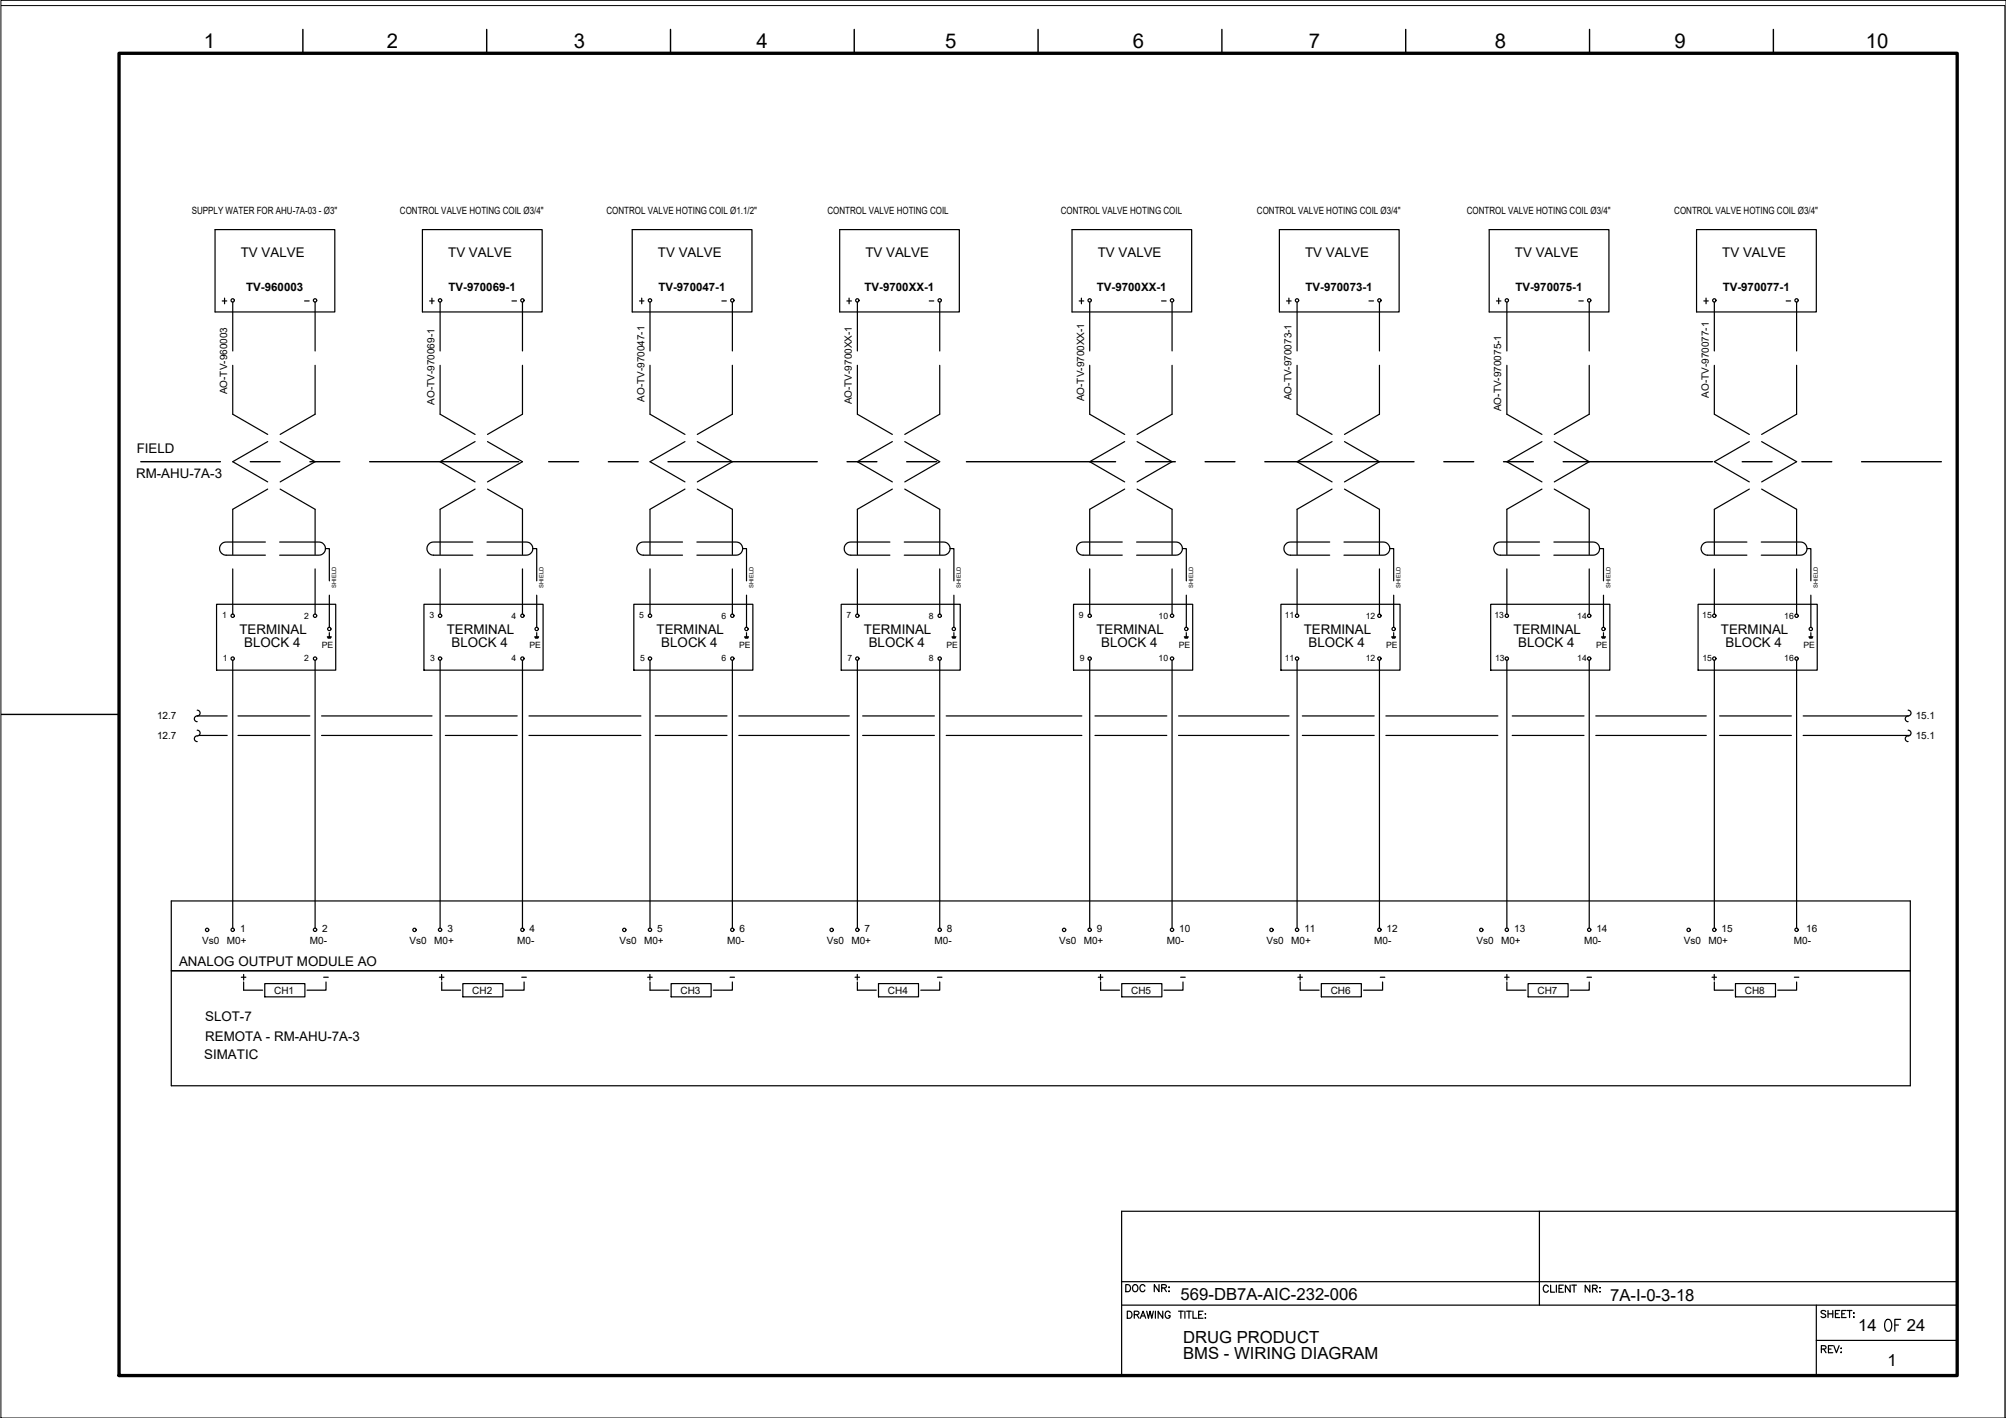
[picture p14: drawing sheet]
<svg xmlns="http://www.w3.org/2000/svg" width="420mm" height="297mm" viewBox="0 0 420 297" stroke-linecap="round" stroke-linejoin="round" font-family="sans-serif">
<defs><g id="words">
<text font-size="5.7" x="393.7" y="280.1">OF</text>
<g font-size="4.4">
<text x="234.9" y="271.6">DOC NR:</text>
<text x="380.6" y="284.7">REV:</text>
</g>
<g font-size="4.3">
<text x="42.7" y="10.1">1</text>
<text x="81" y="10.1">2</text>
<text x="120.2" y="10.1">3</text>
<text x="158.5" y="10.1">4</text>
<text x="198" y="10.1">5</text>
<text x="237.3" y="10.1">6</text>
<text x="274.2" y="10.1">7</text>
<text x="313.1" y="10.1">8</text>
<text x="350.7" y="10.1">9</text>
<text x="390.8" y="10.1">10</text>
</g>
<g font-size="4">
<text x="45.5" y="64.9">+</text>
<text x="133" y="64.9">+</text>
<text x="176.4" y="64.9">+</text>
<text x="225.1" y="64.9">+</text>
<text x="268.5" y="64.9">+</text>
<text x="312.6" y="64.9">+</text>
<text x="91" y="206.4">+</text>
<text x="134.8" y="206.4">+</text>
<text x="178.2" y="206.4">+</text>
<text x="270.9" y="206.4">+</text>
<text x="357.7" y="206.4">+</text>
</g>
<g font-size="3.5">
<text x="247.3" y="272.4">569-DB7A-AIC-232-006</text>
<text x="337.3" y="272.5">7A-I-0-3-18</text>
<text x="247.8" y="281.2">DRUG PRODUCT</text>
<text x="389.2" y="278.8">14</text>
<text x="399.4" y="278.8">24</text>
<text x="247.8" y="284.8">BMS - WIRING DIAGRAM</text>
<text x="395.4" y="286.1">1</text>
</g>
<g font-size="2.8">
<text x="50.4" y="53.9">TV VALVE</text>
<text x="93.9" y="53.9">TV VALVE</text>
<text x="137.8" y="53.9">TV VALVE</text>
<text x="181.3" y="53.9">TV VALVE</text>
<text x="229.9" y="53.9">TV VALVE</text>
<text x="273.4" y="53.9">TV VALVE</text>
<text x="317.3" y="53.9">TV VALVE</text>
<text x="360.7" y="53.9">TV VALVE</text>
<text x="28.6" y="95">FIELD</text>
<text x="28.5" y="100.1">RM-AHU-7A-3</text>
<text x="50.1" y="132.7">TERMINAL</text>
<text x="51.1" y="135.6">BLOCK 4</text>
<text x="93.6" y="132.7">TERMINAL</text>
<text x="94.6" y="135.6">BLOCK 4</text>
<text x="137.5" y="132.7">TERMINAL</text>
<text x="138.5" y="135.6">BLOCK 4</text>
<text x="181" y="132.7">TERMINAL</text>
<text x="181.9" y="135.6">BLOCK 4</text>
<text x="229.6" y="132.7">TERMINAL</text>
<text x="230.6" y="135.6">BLOCK 4</text>
<text x="273.1" y="132.7">TERMINAL</text>
<text x="274.1" y="135.6">BLOCK 4</text>
<text x="317" y="132.7">TERMINAL</text>
<text x="318" y="135.6">BLOCK 4</text>
<text x="360.4" y="132.7">TERMINAL</text>
<text x="361.4" y="135.6">BLOCK 4</text>
<text x="37.5" y="202.4">ANALOG OUTPUT MODULE AO</text>
<text x="43" y="213.8">SLOT-7</text>
<text x="42.8" y="221.9">SIMATIC</text>
<text x="43" y="218">REMOTA - RM-AHU-7A-3</text>
</g>
<g font-size="2.6">
<text x="62.8" y="64.2">-</text>
<text x="106.2" y="64.2">-</text>
<text x="150.3" y="64.2">-</text>
<text x="193.7" y="64.2">-</text>
<text x="242.4" y="64.2">-</text>
<text x="285.8" y="64.2">-</text>
<text x="329.8" y="64.2">-</text>
<text x="373.2" y="64.2">-</text>
<text x="67" y="206">-</text>
<text x="108.3" y="206">-</text>
<text x="152" y="206">-</text>
<text x="195.4" y="206">-</text>
<text x="246.2" y="206">-</text>
<text x="288.2" y="206">-</text>
<text x="331.6" y="206">-</text>
<text x="375" y="206">-</text>
</g>
<g font-size="2.4">
<text x="51.6" y="60.9">TV-960003</text>
<text x="94" y="60.9">TV-970069-1</text>
<text x="137.9" y="60.9">TV-970047-1</text>
<text x="181.1" y="60.9">TV-9700XX-1</text>
<text x="229.7" y="60.9">TV-9700XX-1</text>
<text x="273.5" y="60.9">TV-970073-1</text>
<text x="317.4" y="60.9">TV-970075-1</text>
<text x="360.8" y="60.9">TV-970077-1</text>
</g>
<g font-size="2.1">
<text x="40.2" y="44.8">SUPPLY WATER FOR AHU-7A-03 - Ø3&quot;</text>
<text x="83.8" y="44.8">CONTROL VALVE HOTING COIL Ø3/4&quot;</text>
<text x="127" y="44.8">CONTROL VALVE HOTING COIL Ø1.1/2&quot;</text>
<text x="173.3" y="44.8">CONTROL VALVE HOTING COIL</text>
<text x="222.2" y="44.8">CONTROL VALVE HOTING COIL</text>
<text x="263.3" y="44.8">CONTROL VALVE HOTING COIL Ø3/4&quot;</text>
<text x="307.2" y="44.8">CONTROL VALVE HOTING COIL Ø3/4&quot;</text>
<text x="350.7" y="44.8">CONTROL VALVE HOTING COIL Ø3/4&quot;</text>
<text x="47.6" y="82.6" transform="rotate(-90 47.6 82.6)">AO-TV-960003</text>
<text x="270.5" y="83.8" transform="rotate(-90 270.5 83.8)">AO-TV-970073-1</text>
<text x="357.9" y="83.4" transform="rotate(-90 357.9 83.4)">AO-TV-970077-1</text>
<text x="91" y="84.8" transform="rotate(-90 91 84.8)">AO-TV-970069-1</text>
<text x="135" y="84.2" transform="rotate(-90 135 84.2)">AO-TV-970047-1</text>
<text x="178.4" y="84.7" transform="rotate(-90 178.4 84.7)">AO-TV-9700XX-1</text>
<text x="227.1" y="84.1" transform="rotate(-90 227.1 84.1)">AO-TV-9700XX-1</text>
<text x="314.5" y="86.1" transform="rotate(-90 314.5 86.1)">AO-TV-970075-1</text>
<text x="32.9" y="150.5">12.7</text>
<text x="32.9" y="154.7">12.7</text>
<text x="401.3" y="150.5">15.1</text>
<text x="401.3" y="154.7">15.1</text>
<text x="42.4" y="197.8">Vs0</text>
<text x="47.5" y="197.8">M0+</text>
<text x="50.3" y="195.2">1</text>
<text x="64.9" y="197.8">M0-</text>
<text x="67.5" y="195.2">2</text>
<text x="85.8" y="197.8">Vs0</text>
<text x="91" y="197.8">M0+</text>
<text x="93.7" y="195.2">3</text>
<text x="108.4" y="197.8">M0-</text>
<text x="110.9" y="195.2">4</text>
<text x="129.7" y="197.8">Vs0</text>
<text x="134.9" y="197.8">M0+</text>
<text x="137.6" y="195.2">5</text>
<text x="152.3" y="197.8">M0-</text>
<text x="154.9" y="195.2">6</text>
<text x="173.2" y="197.8">Vs0</text>
<text x="178.3" y="197.8">M0+</text>
<text x="181.1" y="195.2">7</text>
<text x="195.7" y="197.8">M0-</text>
<text x="198.3" y="195.2">8</text>
<text x="221.8" y="197.8">Vs0</text>
<text x="227" y="197.8">M0+</text>
<text x="229.8" y="195.2">9</text>
<text x="244.4" y="197.8">M0-</text>
<text x="247" y="195.2">10</text>
<text x="265.3" y="197.8">Vs0</text>
<text x="270.4" y="197.8">M0+</text>
<text x="273.2" y="195.2">11</text>
<text x="287.8" y="197.8">M0-</text>
<text x="290.4" y="195.2">12</text>
<text x="309.2" y="197.8">Vs0</text>
<text x="314.4" y="197.8">M0+</text>
<text x="317.1" y="195.2">13</text>
<text x="331.8" y="197.8">M0-</text>
<text x="334.4" y="195.2">14</text>
<text x="352.7" y="197.8">Vs0</text>
<text x="357.8" y="197.8">M0+</text>
<text x="360.6" y="195.2">15</text>
<text x="375.7" y="197.8">M0-</text>
<text x="378.3" y="195.2">16</text>
<text x="57.4" y="208.2">CH1</text>
<text x="98.9" y="208.2">CH2</text>
<text x="142.5" y="208.2">CH3</text>
<text x="186" y="208.2">CH4</text>
<text x="236.9" y="208.2">CH5</text>
<text x="278.7" y="208.2">CH6</text>
<text x="322" y="208.2">CH7</text>
<text x="365.5" y="208.2">CH8</text>
</g>
<g font-size="1.8">
<text x="46.5" y="129.5">1</text>
<text x="63.7" y="129.6">2</text>
<text x="90" y="129.5">3</text>
<text x="107.1" y="129.6">4</text>
<text x="133.9" y="129.5">5</text>
<text x="151.1" y="129.6">6</text>
<text x="177.3" y="129.5">7</text>
<text x="194.5" y="129.6">8</text>
<text x="226" y="129.5">9</text>
<text x="242.7" y="129.6">10</text>
<text x="269.1" y="129.5">11</text>
<text x="286.1" y="129.6">12</text>
<text x="313" y="129.5">13</text>
<text x="330.4" y="129.6">14</text>
<text x="356.5" y="129.5">15</text>
<text x="373.7" y="129.6">16</text>
<text x="67.4" y="135.7">PE</text>
<text x="110.9" y="135.7">PE</text>
<text x="154.8" y="135.7">PE</text>
<text x="198.2" y="135.7">PE</text>
<text x="246.9" y="135.7">PE</text>
<text x="290.3" y="135.7">PE</text>
<text x="334.3" y="135.7">PE</text>
<text x="377.7" y="135.7">PE</text>
<text x="46.7" y="138.4">1</text>
<text x="63.7" y="138.5">2</text>
<text x="90.1" y="138.4">3</text>
<text x="107.1" y="138.5">4</text>
<text x="134.1" y="138.4">5</text>
<text x="151.1" y="138.5">6</text>
<text x="177.5" y="138.4">7</text>
<text x="194.5" y="138.5">8</text>
<text x="226.2" y="138.4">9</text>
<text x="242.7" y="138.5">10</text>
<text x="269.1" y="138.4">11</text>
<text x="286.1" y="138.5">12</text>
<text x="313.1" y="138.4">13</text>
<text x="330.4" y="138.5">14</text>
<text x="356.6" y="138.4">15</text>
<text x="373.7" y="138.5">16</text>
</g>
<g font-size="1.2">
<text x="70.4" y="123.1" transform="rotate(-90 70.4 123.1)">SHIELD</text>
<text x="113.9" y="123.1" transform="rotate(-90 113.9 123.1)">SHIELD</text>
<text x="157.8" y="123.1" transform="rotate(-90 157.8 123.1)">SHIELD</text>
<text x="201.2" y="123.1" transform="rotate(-90 201.2 123.1)">SHIELD</text>
<text x="249.9" y="123.1" transform="rotate(-90 249.9 123.1)">SHIELD</text>
<text x="293.3" y="123.1" transform="rotate(-90 293.3 123.1)">SHIELD</text>
<text x="337.3" y="123.1" transform="rotate(-90 337.3 123.1)">SHIELD</text>
<text x="380.7" y="123.1" transform="rotate(-90 380.7 123.1)">SHIELD</text>
</g>
</g></defs>
<!-- layer: G-TTLB-TTLB -->
<path d="M24.9 11.2h385v276.9h-385z" fill="none" stroke="#000" stroke-width=".7"/>
<!-- layer: G-TTLB-OTLN -->
<path d="M.2 1.2h419.7v295.8" fill="none" stroke="#000" stroke-width=".21"/>
<!-- layer: G-TTLB-INDX -->
<path d="M63.4 6.2v5M101.9 6.2v5M140.4 6.2v5M178.9 6.2v5M217.4 6.2v5M255.9 6.2v5M294.4 6.2v5M332.9 6.2v5M371.4 6.2v5M.2 149.7h24.7" fill="none" stroke="#000" stroke-width=".3"/>
<!-- layer: LGSP IA4$0$LG_PLOT -->
<path d="M322.4 253.7v19.7M234.9 268.5h175M234.9 273.4h175M380.4 273.4v14.7M234.9 288.1h175M380.4 280.8h29.5" fill="none" stroke="#000" stroke-width=".25"/>
<!-- layer: LG_PLOT -->
<g fill="none" stroke="#000" stroke-width=".25">
<path d="M409.9 253.7h-175v34.4M236.1 274.7h.5a.8 .8 0 0 1 .5 .7 .8 .8 0 0 1-.5 .7h-.5zM237.6 275.4l.8-.1 .2-.3-.4-.3h-.6v1.4M238.1 275.4l.5 .7M238.8 276.1l.6-1.4 .6 1.4M239.1 275.7h.7M240.2 274.7l.3 1.4 .4-1.4 .3 1.4 .4-1.4M242 274.7v1.4M243.5 274.7v1.4l-.9-1.4v1.4M245.1 275a.53 .53 0 0 0-.6-.3 .53 .53 0 0 0-.4 .5v.4a.52 .52 0 0 0 .5 .6 .52 .52 0 0 0 .5-.6h-.3M246.8 274.7h1M247.3 274.7v1.4"/>
<path d="M248.2 274.7v1.4M248.5 274.7h1M249 274.7v1.4M249.9 274.7v1.4h.8M251.1 275.4h.5M252 274.7h-.9v1.4h.9M252.4 275.2h.1zM252.4 276.1h.1zM324.3 269.6a.54 .54 0 0 0-.6-.4 .54 .54 0 0 0-.5 .6 .61 .61 0 0 0 .2 .8 .61 .61 0 0 0 .8-.1l.1-.2M324.8 269.2v1.5h.8M326 269.2v1.5M326.5 269.9h.6"/>
<path d="M327.4 269.2h-.9v1.5h.9M328.9 269.2v1.5l-1-1.5v1.5M329.2 269.2h1M329.7 269.2v1.5M333 269.2v1.5l-1-1.5v1.5M333.6 269.9l.8-.1 .1-.4-.9-.2v1.5M334.1 269.9l.4 .8M335 269.8h.2zM335.1 270.5v.2zM382.4 274.7l-.4-.2-.6 .2 .2 .4 .7 .3 .1 .4a.64 .64 0 0 1-1 0M382.9 274.5v1.5M382.9 275.2h1"/>
<path d="M383.9 274.5v1.5M384.4 275.2h.6M385.3 274.5h-.9v1.5h.9M385.8 275.2h.5M386.7 274.5h-.9v1.5h.9M386.9 274.5h1M387.4 274.5v1.5M388.2 275.1h.2zM388.2 275.9h.2z"/>
</g>
<!-- layer: I_LIMIT_LINE -->
<g fill="none" stroke="#000" stroke-width=".3">
<path d="M29.5 96.7h16.7M52.4 96.7h6.3M64.9 96.7h6.3M77.4 96.7h31.3M114.9 96.7h6.3M127.4 96.7h6.3M139.9 96.7h31.3M177.4 96.7h6.3M189.9 96.7h6.3M202.4 96.7h31.3M239.9 96.7h6.3M252.4 96.7h6.3"/>
<path d="M264.9 96.7h31.3M302.4 96.7h6.3M314.9 96.7h6.3M327.4 96.7h31.3M364.9 96.7h6.3M377.4 96.7h6.3M389.9 96.7h16.7"/>
</g>
<!-- layer: 0 -->
<g fill="none" stroke="#000" stroke-width=".25">
<path d="M41.3 150h6.3M41.7 154.1h5.9M49.8 150h15.1M49.8 154.1h15.1M67.4 150h23.1M67.4 154.1h23.1M93.3 150h15M93.3 154.1h15M110.8 150h23.4M110.8 154.1h23.4M137.2 150h15.1M137.2 154.1h15.1"/>
<path d="M154.7 150h23.2M154.7 154.1h23.2M180.7 150h15M180.7 154.1h15M198.2 150h28.4M198.2 154.1h28.4M229.3 150h15.1M229.3 154.1h15.1M246.8 150h23.2M246.8 154.1h23.2M272.8 150h15M272.8 154.1h15"/>
<path d="M290.3 150h23.4M290.3 154.1h23.4M316.7 150h15.1M316.7 154.1h15.1M334.2 150h23.2M334.2 154.1h23.2M360.2 150h15M360.2 154.1h15M377.7 150h22M377.7 154.1h22.3M400.1 188.7v38.7"/>
</g>
<!-- layer: I_DATA -->
<g fill="none" stroke="#000" stroke-width=".25">
<path d="M45 48.1h25.1v17.2h-25.1zM88.5 48.1h25.1v17.2h-25.1zM132.4 48.1h25.1v17.2h-25.1zM175.9 48.1h25v17.2h-25zM224.5 48.1h25.1v17.2h-25.1zM268 48.1h25.1v17.2h-25.1zM311.9 48.1h25.1v17.2h-25.1zM355.3 48.1h25.1v17.2h-25.1zM90 63h.9M90.5 62.4v1.2M356.9 63h.9M357.3 62.4v1.2"/>
<path d="M45.4 126.6h24.9v13.8h-24.9zM68.6 133.4h.8M68.6 133.5h.7M68.7 133.7h.5M69 132.5v.9M88.8 126.6h24.9v13.8h-24.9zM112 133.4h.8M112.1 133.5h.7M112.1 133.7h.6M112.4 132.5v.9M132.8 126.6h24.9v13.8h-24.9zM156 133.4h.8"/>
<path d="M156 133.5h.7M156.1 133.7h.5M156.4 132.5v.9M176.2 126.6h24.9v13.8h-24.9zM199.4 133.4h.8M199.5 133.5h.6M199.5 133.7h.6M199.8 132.5v.9M224.9 126.6h24.9v13.8h-24.9zM248.1 133.4h.8M248.1 133.5h.7M248.2 133.7h.5"/>
<path d="M248.5 132.5v.9M268.3 126.6h24.9v13.8h-24.9zM291.5 133.4h.8M291.6 133.5h.6M291.6 133.7h.6M291.9 132.5v.9M312.2 126.6h25v13.8h-25zM335.4 133.4h.9M335.5 133.5h.7M335.6 133.7h.5M335.9 132.5v.9M355.7 126.6h24.9v13.8h-24.9z"/>
<path d="M378.9 133.4h.8M378.9 133.5h.7M379 133.7h.6M379.3 132.5v.9M400.1 188.7h-364.2v38.7h364.2M35.9 203.4h364.2M50.5 204.7h1M51 205.7v1.7h4M51 204.1v1.2M55.5 206h8.4v2.8h-8.4zM68.3 205.7v1.7h-4M92.5 207.4h4"/>
<path d="M96.9 206h8.4v2.8h-8.4zM109.8 205.7v1.7h-4M136.1 207.4h4M140.6 206h8.3v2.8h-8.3zM153.4 205.7v1.7h-4M179.6 207.4h3.9M184 206h8.4v2.8h-8.4zM196.8 205.7v1.7h-4M230 204.7h1M230.5 204.1v1.2M230.5 205.7v1.7h4M235 206h8.4v2.8h-8.4z"/>
<path d="M247.8 205.7v1.7h-4M272.3 207.4h4M276.8 206h8.3v2.8h-8.3zM289.6 205.7v1.7h-4M315.2 204.7h.9M315.6 205.7v1.7h4M315.6 204.1v1.2M320.1 206h8.3v2.8h-8.3zM332.9 205.7v1.7h-4M359.1 207.4h3.9M363.5 206h8.4v2.8h-8.4zM376.3 205.7v1.7h-4"/>
<circle cx="92.2" cy="62.9" r=".35"/>
<circle cx="359.1" cy="62.9" r=".35"/>
<circle cx="48.7" cy="138" r=".35"/>
<circle cx="48.7" cy="129" r=".35"/>
<circle cx="66" cy="129" r=".35"/>
<circle cx="66" cy="138" r=".35"/>
<circle cx="69" cy="131.8" r=".35"/>
<circle cx="92.2" cy="138" r=".35"/>
<circle cx="92.2" cy="129" r=".35"/>
<circle cx="109.4" cy="129" r=".35"/>
<circle cx="109.4" cy="138" r=".35"/>
<circle cx="112.4" cy="131.8" r=".35"/>
<circle cx="136.1" cy="138" r=".35"/>
<circle cx="136.1" cy="129" r=".35"/>
<circle cx="153.4" cy="138" r=".35"/>
<circle cx="153.4" cy="129" r=".35"/>
<circle cx="156.3" cy="131.8" r=".35"/>
<circle cx="179.6" cy="138" r=".35"/>
<circle cx="179.6" cy="129" r=".35"/>
<circle cx="196.8" cy="138" r=".35"/>
<circle cx="196.8" cy="129" r=".35"/>
<circle cx="199.8" cy="131.8" r=".35"/>
<circle cx="228.2" cy="129" r=".35"/>
<circle cx="228.2" cy="138" r=".35"/>
<circle cx="245.5" cy="138" r=".35"/>
<circle cx="245.5" cy="129" r=".35"/>
<circle cx="248.5" cy="131.8" r=".35"/>
<circle cx="271.7" cy="129" r=".35"/>
<circle cx="271.7" cy="138" r=".35"/>
<circle cx="288.9" cy="129" r=".35"/>
<circle cx="288.9" cy="138" r=".35"/>
<circle cx="291.9" cy="131.8" r=".35"/>
<circle cx="315.6" cy="138" r=".35"/>
<circle cx="315.6" cy="129" r=".35"/>
<circle cx="332.9" cy="138" r=".35"/>
<circle cx="332.9" cy="129" r=".35"/>
<circle cx="335.8" cy="131.8" r=".35"/>
<circle cx="359.1" cy="138" r=".35"/>
<circle cx="359.1" cy="129" r=".35"/>
<circle cx="376.3" cy="138" r=".35"/>
<circle cx="376.3" cy="129" r=".35"/>
<circle cx="379.3" cy="131.8" r=".35"/>
<circle cx="43.4" cy="194.8" r=".35"/>
<circle cx="48.7" cy="194.8" r=".35"/>
<circle cx="66" cy="194.8" r=".35"/>
<circle cx="86.8" cy="194.8" r=".35"/>
<circle cx="92.2" cy="194.8" r=".35"/>
<circle cx="109.4" cy="194.8" r=".35"/>
<circle cx="130.8" cy="194.8" r=".35"/>
<circle cx="136.1" cy="194.8" r=".35"/>
<circle cx="153.4" cy="194.8" r=".35"/>
<circle cx="174.2" cy="194.8" r=".35"/>
<circle cx="179.6" cy="194.8" r=".35"/>
<circle cx="196.8" cy="194.8" r=".35"/>
<circle cx="222.9" cy="194.8" r=".35"/>
<circle cx="228.2" cy="194.8" r=".35"/>
<circle cx="245.5" cy="194.8" r=".35"/>
<circle cx="266.3" cy="194.8" r=".35"/>
<circle cx="271.7" cy="194.8" r=".35"/>
<circle cx="288.9" cy="194.8" r=".35"/>
<circle cx="310.3" cy="194.8" r=".35"/>
<circle cx="315.6" cy="194.8" r=".35"/>
<circle cx="332.9" cy="194.8" r=".35"/>
<circle cx="353.7" cy="194.8" r=".35"/>
<circle cx="359.1" cy="194.8" r=".35"/>
<circle cx="376.3" cy="194.8" r=".35"/>
</g>
<!-- layer: I_TABS -->
<g fill="none" stroke="#000" stroke-width=".25">
<path d="M48.7 63.3v10.2M48.7 76.5v10.3l7.4 4.2M66 63.3v10.2M66 76.5v10.3l-7.3 4.2M92.2 63.3v10.2M92.2 76.5v10.3l7.3 4.2M109.4 63.3v10.2M109.4 76.5v10.3l-7.3 4.2M136.1 63.3v10.2M136.1 76.5v10.3l7.4 4.2M153.4 63.3v10.2M153.4 76.5v10.3l-7.3 4.2"/>
<path d="M179.6 63.3v10.2M179.6 76.5v10.3l7.3 4.2M196.8 63.3v10.2M196.8 76.5v10.3l-7.3 4.2M228.2 63.3v10.2M228.2 76.5v10.3l7.4 4.2M245.5 63.3v10.2M245.5 76.5v10.3l-7.3 4.2M271.7 63.3v10.2M271.7 76.5v10.3l7.3 4.2M288.9 63.3v10.2M288.9 76.5v10.3l-7.3 4.2"/>
<path d="M315.6 63.3v10.2M315.6 76.5v10.3l7.4 4.2M332.9 63.3v10.2M332.9 76.5v10.3l-7.4 4.2M359.1 63.3v10.2M359.1 76.5v10.3l7.3 4.2M376.3 63.3v10.2M376.3 76.5v10.3l-7.3 4.2M56.1 92.5l-7.4 4.2 7.4 4.3M58.7 92.5l7.3 4.2-7.3 4.3M99.5 92.5l-7.3 4.2 7.3 4.3M102.1 92.5l7.3 4.2-7.3 4.3"/>
<path d="M143.5 92.5l-7.4 4.2 7.4 4.3M146.1 92.5l7.3 4.2-7.3 4.3M186.9 92.5l-7.3 4.2 7.3 4.3M189.5 92.5l7.3 4.2-7.3 4.3M235.6 92.5l-7.4 4.2 7.4 4.3M238.2 92.5l7.3 4.2-7.3 4.3M279 92.5l-7.3 4.2 7.3 4.3M281.6 92.5l7.3 4.2-7.3 4.3M323 92.5l-7.4 4.2 7.4 4.3M325.5 92.5l7.4 4.2-7.4 4.3M366.4 92.5l-7.3 4.2 7.3 4.3M369 92.5l7.3 4.2-7.3 4.3"/>
<path d="M48.7 119.2v9.5M55.6 113.5h-8.2a1.38 1.38 0 0 0-1.4 1.4 1.38 1.38 0 0 0 1.4 1.4h8.2M56.1 102.5l-7.4 4.2v9.5M58.6 113.5h8.2a1.38 1.38 0 0 1 1.4 1.4 1.38 1.38 0 0 1-1.4 1.4h-8.2M58.7 102.5l7.3 4.2v9.5M66 119.2v9.5M68.2 114.9h.8v6.8M92.2 119.2v9.5M99 113.5h-8.2a1.38 1.38 0 0 0-1.4 1.4 1.38 1.38 0 0 0 1.4 1.4h8.2M99.5 102.5l-7.3 4.2v9.5M102 113.5h8.2a1.38 1.38 0 0 1 1.4 1.4 1.38 1.38 0 0 1-1.4 1.4h-8.2M102.1 102.5l7.3 4.2v9.5"/>
<path d="M109.4 119.2v9.5M111.6 114.9h.8v6.8M136.1 119.2v9.5M143 113.5h-8.3a1.38 1.38 0 0 0-1.3 1.4 1.38 1.38 0 0 0 1.3 1.4h8.3M143.5 102.5l-7.4 4.2v9.5M146 113.5h8.2a1.38 1.38 0 0 1 1.4 1.4 1.38 1.38 0 0 1-1.4 1.4h-8.2M146.1 102.5l7.3 4.2v9.5M153.4 119.2v9.5M155.6 114.9h.8v6.8M179.6 119.2v9.5M186.4 113.5h-8.2a1.38 1.38 0 0 0-1.4 1.4 1.38 1.38 0 0 0 1.4 1.4h8.2M186.9 102.5l-7.3 4.2v9.5"/>
<path d="M189.4 113.5h8.2a1.38 1.38 0 0 1 1.4 1.4 1.38 1.38 0 0 1-1.4 1.4h-8.2M189.5 102.5l7.3 4.2v9.5M196.8 119.2v9.5M199 114.9h.8v6.8M228.2 119.2v9.5M235.1 113.5h-8.2a1.38 1.38 0 0 0-1.4 1.4 1.38 1.38 0 0 0 1.4 1.4h8.2M235.6 102.5l-7.4 4.2v9.5M238.1 113.5h8.2a1.38 1.38 0 0 1 1.4 1.4 1.38 1.38 0 0 1-1.4 1.4h-8.2M238.2 102.5l7.3 4.2v9.5M245.5 119.2v9.5M247.7 114.9h.8v6.8M271.7 119.2v9.5"/>
<path d="M278.5 113.5h-8.2a1.38 1.38 0 0 0-1.4 1.4 1.38 1.38 0 0 0 1.4 1.4h8.2M279 102.5l-7.3 4.2v9.5M281.5 113.5h8.2a1.38 1.38 0 0 1 1.4 1.4 1.38 1.38 0 0 1-1.4 1.4h-8.2M281.6 102.5l7.3 4.2v9.5M288.9 119.2v9.5M291.1 114.9h.8v6.8M315.6 119.2v9.5M322.5 113.5h-8.3a1.38 1.38 0 0 0-1.3 1.4 1.38 1.38 0 0 0 1.3 1.4h8.3M323 102.5l-7.4 4.2v9.5M325.5 113.5h8.2a1.38 1.38 0 0 1 1.3 1.4 1.38 1.38 0 0 1-1.3 1.4h-8.2M325.5 102.5l7.4 4.2v9.5M332.9 119.2v9.5"/>
<path d="M335 114.9h.9v6.8M359.1 119.2v9.5M365.9 113.5h-8.2a1.38 1.38 0 0 0-1.4 1.4 1.38 1.38 0 0 0 1.4 1.4h8.2M366.4 102.5l-7.3 4.2v9.5M368.9 113.5h8.2a1.38 1.38 0 0 1 1.4 1.4 1.38 1.38 0 0 1-1.4 1.4h-8.2M369 102.5l7.3 4.2v9.5M376.3 119.2v9.5M378.5 114.9h.8v6.8M48.7 138.3v56.1M66 138.3v56.1M69 124.7v6.7M92.2 138.3v56.1"/>
<path d="M109.4 138.3v56.1M112.4 124.7v6.7M136.1 138.3v56.1M153.4 138.3v56.1M156.4 124.7v6.7M179.6 138.3v56.1M196.8 138.3v56.1M199.8 124.7v6.7M228.2 138.3v56.1M245.5 138.3v56.1M248.5 124.7v6.7M271.7 138.3v56.1"/>
<path d="M288.9 138.3v56.1M291.9 124.7v6.7M315.6 138.3v56.1M332.9 138.3v56.1M335.9 124.7v6.7M359.1 138.3v56.1M376.3 138.3v56.1M379.3 124.7v6.7M41.3 148.8a.64 .64 0 0 1 .6 .7 .64 .64 0 0 1-.8 .5 .6 .6 0 0 0-.4 .7 .6 .6 0 0 0 .6 .5M41.3 153a.63 .63 0 0 1 .6 .7 .63 .63 0 0 1-.8 .5 .6 .6 0 0 0-.4 .7 .6 .6 0 0 0 .6 .4M399.7 148.8a.64 .64 0 0 1 .6 .7 .64 .64 0 0 1-.9 .5 .6 .6 0 0 0-.3 .7 .6 .6 0 0 0 .6 .5M399.7 153a.63 .63 0 0 1 .6 .7 .63 .63 0 0 1-.9 .5 .6 .6 0 0 0-.3 .7 .6 .6 0 0 0 .6 .4"/>
</g>
<!-- layer: 0 -->
<path d="M.2 .1h420v296.9h-420z" fill="none" stroke="#000" stroke-width=".21"/>
<use href="#words"/>
</svg>
